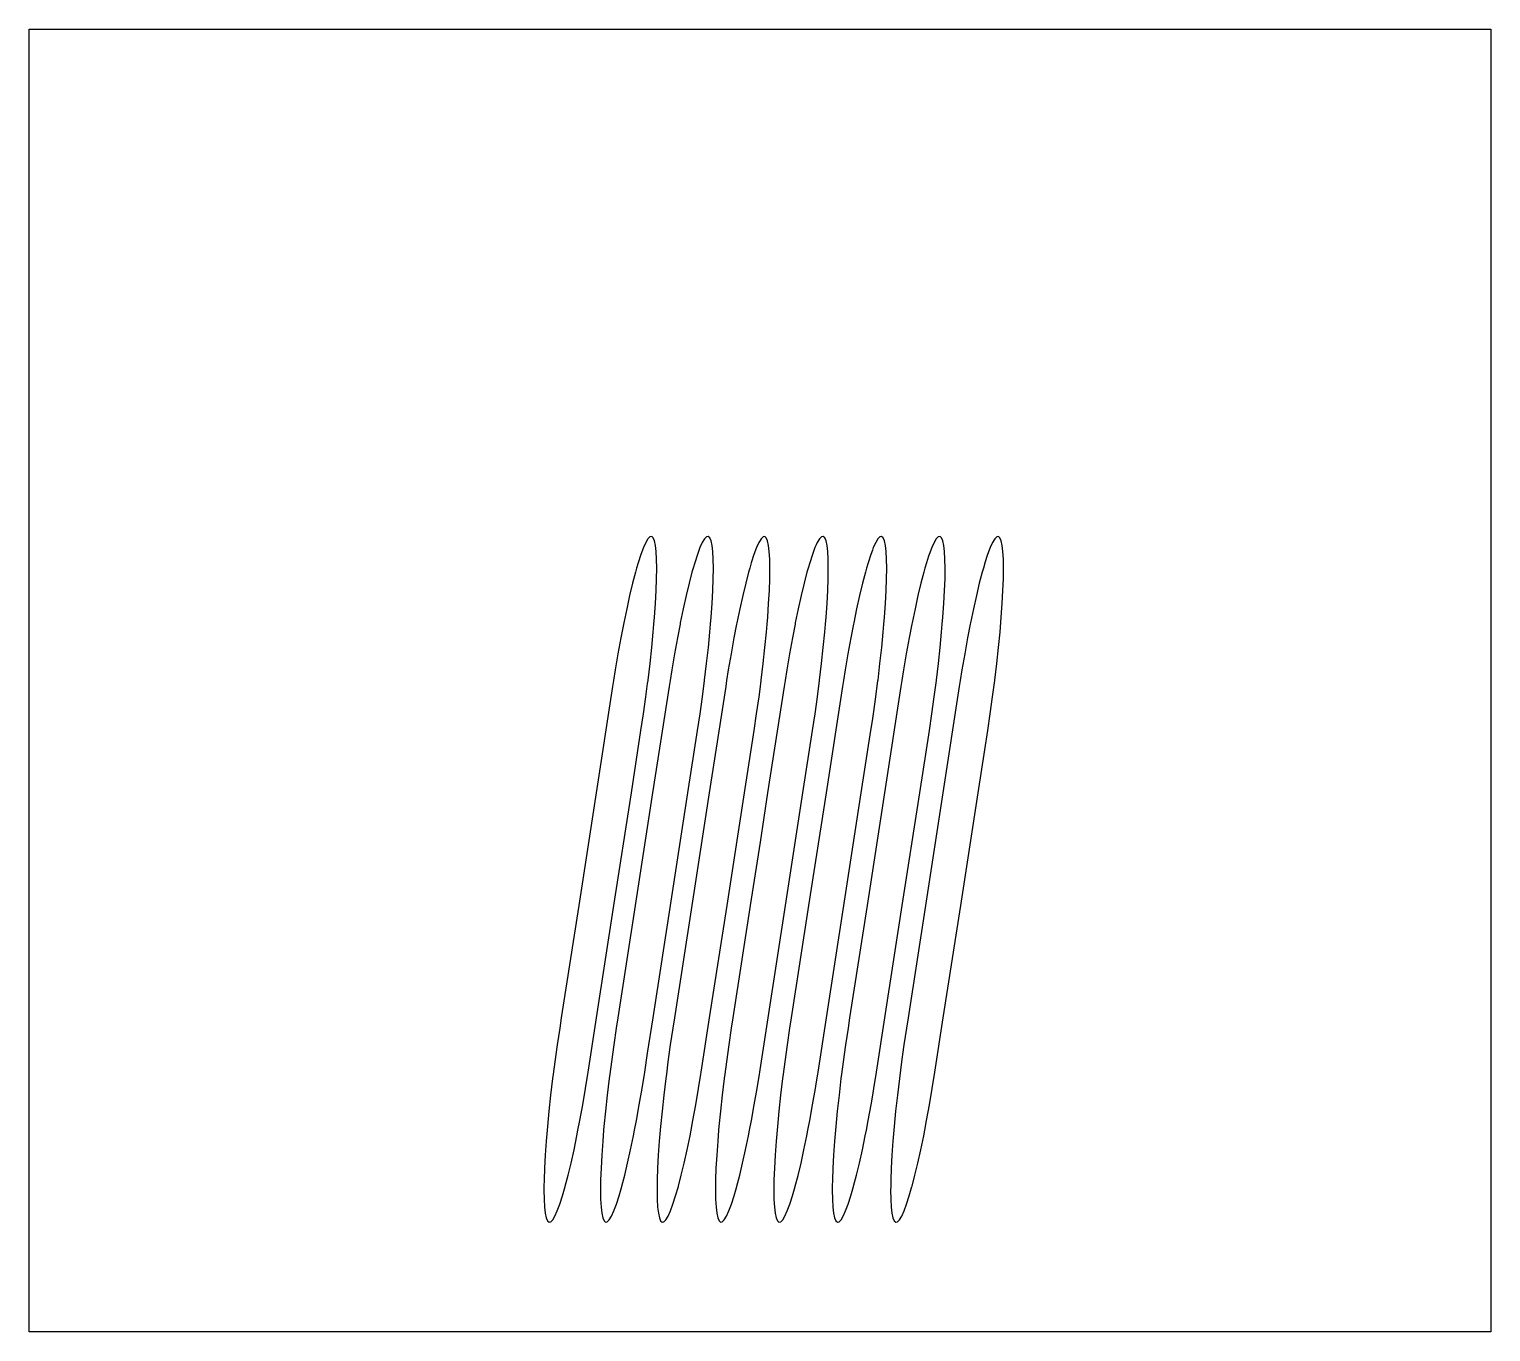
# Model space of a CAD drawing. Extents: x -107 to 107, y 97 to 287.
import ezdxf

# ---------------------------------------------------------------- set-up
doc = ezdxf.new("R2010")
doc.units = 0
doc.layers.get('0').update_dxf_attribs({"linetype": 'CONTINUOUS'})

msp = doc.modelspace()

# ---------------------------------------------------------------- linework, layer by layer
at = {"color": 7}
for points in [[(-106.525002, 96.901001), (-106.525002, 191.802002), (-106.525002, 286.703003), (-65.536003, 286.703003), (0, 286.703003), (65.536003, 286.703003), (106.525002, 286.703003), (106.525002, 191.802002), (106.525002, 96.901001), (65.536003, 96.901001), (32.768002, 96.901001), (16.384001, 96.901001), (0, 96.901001), (-16.384001, 96.901001), (-32.768002, 96.901001), (-65.536003, 96.901001)], [(-27.966, 119.695999), (-27.542, 121.470001), (-27.113001, 123.401001), (-26.684999, 125.474998), (-26.531496, 126.265999), (-26.26, 127.665001), (-25.844, 129.959003), (-25.440001, 132.326), (-25.099478, 134.458), (-25.052999, 134.749001), (-23.829277, 142.650002), (-21.291691, 159.034), (-18.754103, 175.418001), (-17.347, 184.503002), (-16.98, 186.958002), (-16.635, 189.418002), (-16.384001, 191.35474), (-16.326035, 191.802002), (-16.318001, 191.864002), (-16.031, 194.268002), (-15.776, 196.610002), (-15.556, 198.864002), (-15.460344, 199.994002), (-15.374, 201.014002), (-15.231, 203.033002), (-15.128, 204.905002), (-15.065, 206.612002), (-15.046, 208.137001), (-15.046811, 208.186003), (-15.068, 209.466002), (-15.132, 210.583002), (-15.238, 211.482002), (-15.384, 212.152002), (-15.568, 212.586002), (-15.79, 212.781002), (-16.047001, 212.734001), (-16.337, 212.444002), (-16.384001, 212.366652), (-16.656, 211.919003), (-17.002001, 211.161001), (-17.370001, 210.173002), (-17.76, 208.972002), (-17.98601, 208.186003), (-18.164, 207.567002), (-18.580999, 205.967002), (-19.006001, 204.194002), (-19.434999, 202.263002), (-19.864, 200.189002), (-20.288, 197.999002), (-20.704, 195.705002), (-21.108, 193.337002), (-21.354006, 191.802002), (-21.496, 190.916002), (-23.895691, 175.418001), (-26.432568, 159.034), (-28.969444, 142.650002), (-29.200001, 141.161003), (-29.568001, 138.706001), (-29.912001, 136.246002), (-30.143629, 134.458), (-30.229, 133.799004), (-30.516001, 131.396004), (-30.771999, 129.054001), (-30.990999, 126.800003), (-31.036451, 126.265999), (-31.174, 124.650002), (-31.316999, 122.631004), (-31.42, 120.758003), (-31.481001, 119.051003), (-31.49383, 118.074005), (-31.500999, 117.528), (-31.479, 116.199005), (-31.415001, 115.080002), (-31.309, 114.181999), (-31.164, 113.512001), (-30.978001, 113.077003), (-30.757, 112.884003), (-30.5, 112.93), (-30.209999, 113.219002), (-29.891001, 113.745003), (-29.546, 114.502998), (-29.176001, 115.491005), (-28.788, 116.692001), (-28.390896, 118.074005), (-28.384001, 118.098), (-27.966, 119.695999)], [(-8.192, 212.278908), (-8.41, 211.919003), (-8.756, 211.161001), (-9.125, 210.173002), (-9.514, 208.972002), (-9.74001, 208.186003), (-9.918, 207.567002), (-10.335, 205.967002), (-10.76, 204.194002), (-11.189, 202.263002), (-11.618, 200.189002), (-11.655753, 199.994002), (-12.042, 197.999002), (-12.459, 195.705002), (-12.862, 193.337002), (-13.108006, 191.802002), (-13.25, 190.916002), (-15.650002, 175.418001), (-18.187208, 159.034), (-20.724415, 142.650002), (-20.955, 141.161003), (-21.323, 138.706001), (-21.667, 136.246002), (-21.898628, 134.458), (-21.983999, 133.799004), (-22.271999, 131.396004), (-22.527, 129.054001), (-22.746, 126.800003), (-22.791452, 126.265999), (-22.929001, 124.650002), (-23.072001, 122.631004), (-23.174999, 120.758003), (-23.237, 119.051003), (-23.24983, 118.074005), (-23.257, 117.528), (-23.235001, 116.199005), (-23.17, 115.080002), (-23.065001, 114.181999), (-22.919001, 113.512001), (-22.733, 113.077003), (-22.511999, 112.884003), (-22.254999, 112.93), (-21.966, 113.219002), (-21.646999, 113.745003), (-21.301001, 114.502998), (-20.931999, 115.491005), (-20.542999, 116.692001), (-20.145897, 118.074005), (-20.139, 118.098), (-19.721001, 119.695999), (-19.297001, 121.470001), (-18.868, 123.401001), (-18.438999, 125.474998), (-18.285496, 126.265999), (-18.014, 127.665001), (-17.598, 129.959003), (-17.195, 132.326), (-16.853598, 134.458), (-16.806999, 134.749001), (-16.384001, 137.480469), (-15.583436, 142.650002), (-13.046178, 159.034), (-10.508921, 175.418001), (-9.102, 184.503002), (-8.734, 186.958002), (-8.39, 189.418002), (-8.080061, 191.802002), (-8.072, 191.864002), (-7.785, 194.268002), (-7.53, 196.610002), (-7.311, 198.864002), (-7.214818, 199.994002), (-7.128, 201.014002), (-6.985, 203.033002), (-6.882, 204.905002), (-6.82, 206.612002), (-6.801, 208.137001), (-6.801811, 208.186003), (-6.823, 209.466002), (-6.887, 210.583002), (-6.992, 211.482002), (-7.138, 212.152002), (-7.323, 212.586002), (-7.545, 212.781002), (-7.802, 212.734001), (-8.092, 212.444002)], [(-14.991, 119.051003), (-15.00383, 118.074005), (-15.011, 117.528), (-14.989, 116.199005), (-14.925, 115.080002), (-14.819, 114.181999), (-14.673, 113.512001), (-14.488, 113.077003), (-14.267, 112.884003), (-14.01, 112.93), (-13.72, 113.219002), (-13.401, 113.745003), (-13.056, 114.502998), (-12.686, 115.491005), (-12.298, 116.692001), (-11.899913, 118.074005), (-11.893, 118.098), (-11.476, 119.695999), (-11.051, 121.470001), (-10.622, 123.401001), (-10.193, 125.474998), (-10.039857, 126.265999), (-9.769, 127.665001), (-9.353, 129.959003), (-8.949, 132.326), (-8.608479, 134.458), (-8.562, 134.749001), (-7.338277, 142.650002), (-4.80069, 159.034), (-2.263103, 175.418001), (-0.856, 184.503002), (-0.489, 186.958002), (-0.144, 189.418002), (0, 190.525625), (0.165939, 191.802002), (0.174, 191.864002), (0.46, 194.268002), (0.715, 196.610002), (0.935, 198.864002), (1.031181, 199.994002), (1.118, 201.014002), (1.261, 203.033002), (1.364, 204.905002), (1.426, 206.612002), (1.445, 208.137001), (1.444189, 208.186003), (1.423, 209.466002), (1.359, 210.583002), (1.253, 211.482002), (1.107, 212.152002), (0.923, 212.586002), (0.701, 212.781002), (0.444, 212.734001), (0.154, 212.444002), (0, 212.190554), (-0.165, 211.919003), (-0.51, 211.161001), (-0.879, 210.173002), (-1.268, 208.972002), (-1.49401, 208.186003), (-1.672, 207.567002), (-2.089, 205.967002), (-2.514, 204.194002), (-2.944, 202.263002), (-3.372, 200.189002), (-3.409753, 199.994002), (-3.796, 197.999002), (-4.213, 195.705002), (-4.617, 193.337002), (-4.862372, 191.802002), (-5.004, 190.916002), (-7.404313, 175.418001), (-9.94185, 159.034), (-12.479385, 142.650002), (-12.71, 141.161003), (-13.077, 138.706001), (-13.422, 136.246002), (-13.653629, 134.458), (-13.739, 133.799004), (-14.026, 131.396004), (-14.281, 129.054001), (-14.501, 126.800003), (-14.546204, 126.265999), (-14.683, 124.650002), (-14.826, 122.631004), (-14.93, 120.758003)], [(-1.679, 125.474998), (-1.525495, 126.265999), (-1.254, 127.665001), (-0.839, 129.959003), (-0.435, 132.326), (-0.093598, 134.458), (-0.047, 134.749001), (0, 135.052498), (1.176564, 142.650002), (3.713822, 159.034), (6.25108, 175.418001), (7.658, 184.503002), (8.026, 186.958002), (8.37, 189.418002), (8.679939, 191.802002), (8.688, 191.864002), (8.975, 194.268002), (9.23, 196.610002), (9.449, 198.864002), (9.545181, 199.994002), (9.632, 201.014002), (9.775, 203.033002), (9.878, 204.905002), (9.94, 206.612002), (9.959, 208.137001), (9.958189, 208.186003), (9.937, 209.466002), (9.873, 210.583002), (9.767, 211.482002), (9.622, 212.152002), (9.437, 212.586002), (9.215, 212.781002), (8.958, 212.734001), (8.668, 212.444002), (8.35, 211.919003), (8.192, 211.572863), (8.004, 211.161001), (7.635, 210.173002), (7.246, 208.972002), (7.01999, 208.186003), (6.842, 207.567002), (6.425, 205.967002), (6, 204.194002), (5.571, 202.263002), (5.142, 200.189002), (5.104247, 199.994002), (4.718, 197.999002), (4.301, 195.705002), (3.898, 193.337002), (3.651994, 191.802002), (3.51, 190.916002), (1.109998, 175.418001), (0, 168.250195), (-1.427209, 159.034), (-3.964415, 142.650002), (-4.195, 141.161003), (-4.563, 138.706001), (-4.907, 136.246002), (-5.138629, 134.458), (-5.224, 133.799004), (-5.512, 131.396004), (-5.767, 129.054001), (-5.986, 126.800003), (-6.031452, 126.265999), (-6.169, 124.650002), (-6.312, 122.631004), (-6.415, 120.758003), (-6.477, 119.051003), (-6.48983, 118.074005), (-6.497, 117.528), (-6.475, 116.199005), (-6.41, 115.080002), (-6.305, 114.181999), (-6.159, 113.512001), (-5.974, 113.077003), (-5.752, 112.884003), (-5.495, 112.93), (-5.206, 113.219002), (-4.887, 113.745003), (-4.541, 114.502998), (-4.172, 115.491005), (-3.783, 116.692001), (-3.385896, 118.074005), (-3.379, 118.098), (-2.961, 119.695999), (-2.537, 121.470001), (-2.108, 123.401001)], [(2.528, 126.799004), (2.48257, 126.265999), (2.345, 124.652), (2.202, 122.632004), (2.099, 120.758003), (2.037, 119.052002), (2.024823, 118.074005), (2.018, 117.526001), (2.04, 116.196999), (2.104, 115.078003), (2.21, 114.18), (2.356, 113.511002), (2.54, 113.078003), (2.762, 112.883003), (3.02, 112.931), (3.308, 113.218002), (3.628, 113.745003), (3.973, 114.505005), (4.342, 115.488998), (4.731, 116.691002), (5.128809, 118.074005), (5.136, 118.098999), (5.552, 119.694), (5.977, 121.469002), (6.406, 123.401001), (6.835, 125.473), (6.988612, 126.265999), (7.26, 127.667), (7.676, 129.960003), (8.08, 132.326), (8.192, 133.025425), (8.421402, 134.458), (8.468, 134.749001), (9.691381, 142.650002), (12.228258, 159.034), (14.765136, 175.418001), (16.172001, 184.504002), (16.384001, 185.918295), (16.540001, 186.959002), (16.885, 189.419002), (17.192987, 191.802002), (17.201, 191.864002), (17.489, 194.266002), (17.743999, 196.609002), (17.962999, 198.866002), (18.059191, 199.994002), (18.146, 201.012002), (18.290001, 203.032001), (18.393, 204.906002), (18.454, 206.613002), (18.474001, 208.139002), (18.473223, 208.186003), (18.452, 209.468002), (18.388, 210.583002), (18.282, 211.481003), (18.136, 212.152002), (17.951, 212.586002), (17.729, 212.780003), (17.472, 212.733002), (17.183001, 212.446001), (16.864, 211.920002), (16.518999, 211.160002), (16.384001, 210.800001), (16.15, 210.176003), (15.761, 208.971003), (15.534719, 208.186003), (15.356, 207.566002), (14.94, 205.967002), (14.514, 204.196002), (14.085, 202.264002), (13.656, 200.191002), (13.617911, 199.994002), (13.232, 197.998002), (12.816, 195.705002), (12.412, 193.338002), (12.16624, 191.802002), (12.024, 190.913002), (9.624006, 175.418001), (7.086318, 159.034), (4.548629, 142.650002), (4.318, 141.161003), (3.951, 138.706001), (3.607, 136.245003), (3.375216, 134.458), (3.29, 133.801003), (3.002, 131.395), (2.747, 129.056004)], [(16.384001, 131.095631), (16.594, 132.326), (16.981001, 134.749001), (18.204723, 142.650002), (20.74231, 159.034), (23.279898, 175.418001), (24.687, 184.503002), (25.054001, 186.958002), (25.399, 189.418002), (25.707964, 191.802002), (25.716, 191.864002), (26.003, 194.268002), (26.257999, 196.610002), (26.478001, 198.864002), (26.573656, 199.994002), (26.66, 201.014002), (26.802999, 203.033002), (26.906, 204.906002), (26.968, 206.612002), (26.987, 208.137001), (26.986189, 208.186003), (26.965, 209.466002), (26.900999, 210.583002), (26.795, 211.482002), (26.65, 212.152002), (26.466, 212.586002), (26.243999, 212.781002), (25.987, 212.734001), (25.697001, 212.444002), (25.378, 211.919003), (25.033001, 211.161001), (24.664, 210.173002), (24.576, 209.90131), (24.275, 208.972002), (24.04899, 208.186003), (23.871, 207.567002), (23.454, 205.967002), (23.028, 204.194002), (22.599001, 202.263002), (22.171, 200.189002), (22.133247, 199.994002), (21.747, 197.999002), (21.33, 195.705002), (20.926001, 193.337002), (20.680628, 191.802002), (20.539, 190.916002), (18.138687, 175.418001), (15.601151, 159.034), (13.063615, 142.650002), (12.833, 141.161003), (12.466, 138.706001), (12.121, 136.246002), (11.889371, 134.458), (11.804, 133.799004), (11.517, 131.396004), (11.262, 129.054001), (11.042, 126.801003), (10.996484, 126.265999), (10.859, 124.650002), (10.716, 122.631004), (10.613, 120.758003), (10.552, 119.051003), (10.53917, 118.074005), (10.532, 117.528), (10.554, 116.199005), (10.618, 115.080002), (10.724, 114.181999), (10.87, 113.512001), (11.055, 113.077003), (11.276, 112.884003), (11.533, 112.93), (11.823, 113.219002), (12.142, 113.745003), (12.487, 114.502998), (12.857, 115.491005), (13.245, 116.692001), (13.642104, 118.074005), (13.649, 118.098), (14.067, 119.695999), (14.492, 121.470001), (14.921, 123.401001), (15.35, 125.474998), (15.503143, 126.265999), (15.774, 127.665001), (16.190001, 129.959003)], [(34.979, 212.586002), (34.757, 212.781002), (34.5, 212.734001), (34.209999, 212.444002), (33.891998, 211.920002), (33.546001, 211.161001), (33.176998, 210.173002), (32.787998, 208.972002), (32.768002, 208.902447), (32.561989, 208.186003), (32.383999, 207.567002), (31.966999, 205.967002), (31.542, 204.194002), (31.113001, 202.263002), (30.684, 200.189002), (30.646246, 199.994002), (30.26, 197.999002), (29.843, 195.705002), (29.440001, 193.337002), (29.193995, 191.802002), (29.052, 190.916002), (26.652309, 175.418001), (24.115433, 159.034), (21.578554, 142.650002), (21.348, 141.161003), (20.98, 138.706001), (20.636, 136.246002), (20.319, 133.799004), (20.031, 131.396004), (19.775999, 129.054001), (19.556999, 126.801003), (19.511484, 126.265999), (19.374001, 124.650002), (19.231001, 122.631004), (19.128, 120.758003), (19.066, 119.051003), (19.053169, 118.074005), (19.046, 117.528), (19.068001, 116.199005), (19.132999, 115.080002), (19.238001, 114.181999), (19.384001, 113.512001), (19.569, 113.077003), (19.791, 112.884003), (20.048, 112.93), (20.337, 113.219002), (20.656, 113.745003), (21.002001, 114.504005), (21.371, 115.491005), (21.76, 116.692001), (22.157104, 118.074005), (22.164, 118.098), (22.582001, 119.695999), (23.006001, 121.470001), (23.434999, 123.401001), (23.864, 125.474998), (24.017504, 126.265999), (24.289, 127.665001), (24.704, 129.959003), (25.108, 132.326), (25.496, 134.749001), (26.719406, 142.650002), (29.256334, 159.034), (31.793262, 175.418001), (32.768002, 181.713058), (33.200001, 184.503002), (33.568001, 186.958002), (33.911999, 189.418002), (34.221939, 191.802002), (34.23, 191.864002), (34.516998, 194.268002), (34.771999, 196.610002), (34.991001, 198.864002), (35.174, 201.014002), (35.317001, 203.033002), (35.419998, 204.906002), (35.481998, 206.613002), (35.500999, 208.137001), (35.500191, 208.186003), (35.479, 209.466002), (35.415001, 210.583002), (35.308998, 211.482002), (35.164001, 212.152002)]]:
    msp.add_lwpolyline(points, close=True, dxfattribs=at)

doc.saveas('drawing.dxf')
